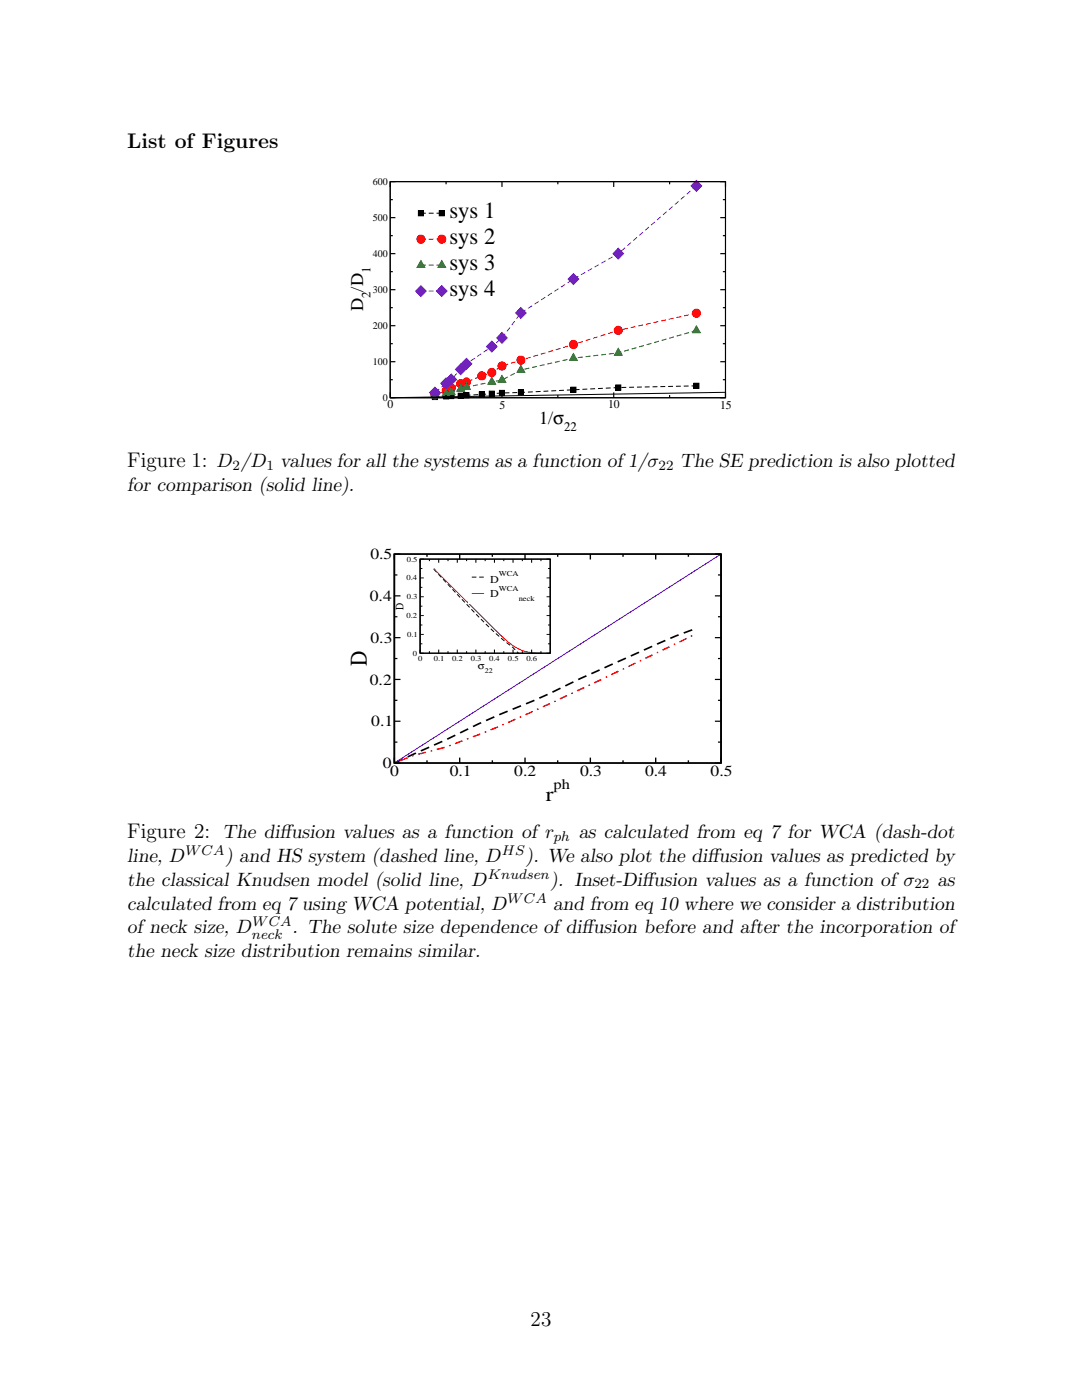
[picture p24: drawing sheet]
<svg xmlns="http://www.w3.org/2000/svg" width="216mm" height="279mm" viewBox="0 0 216 279" stroke-linecap="round" stroke-linejoin="round" font-family="sans-serif">
<defs><g id="words">
<text font-size="4.8" x="73.2" y="132.9" transform="rotate(-90 73.2 132.9)">D</text>
<g font-size="4.6">
<text x="89.7" y="43.6">sys 1</text>
<text x="89.7" y="48.8">sys 2</text>
<text x="89.7" y="54">sys 3</text>
<text x="89.7" y="59.1">sys 4</text>
</g>
<g font-size="4.2">
<text x="25.4" y="29.6">List of Figures</text>
<text x="25.4" y="93.2">Figure 1: D /D</text>
<text x="25.4" y="167.2">Figure 2: The dif</text>
<text x="105.9" y="264.5">23</text>
</g>
<text font-size="4.1" x="108.9" y="159.9">r</text>
<g font-size="3.8">
<text x="55.9" y="93.2">values for all the systems as a function of1/σ</text>
<text x="135.7" y="93.2">The SE prediction is also plotted</text>
<text x="25.4" y="98">for comparison (solid line).</text>
<text x="55.8" y="167.2">fusion values as a function of r</text>
<text x="115.5" y="167.2">as calculated from eq 7 for WCA (dash-dot</text>
<text x="25.4" y="172">line, D</text>
<text x="45" y="172">) and HS system (dashed line, D</text>
<text x="104.9" y="172">). We also plot the dif</text>
<text x="141.2" y="172">fusion values as predicted by</text>
<text x="25.4" y="176.7">the classical Knudsen model (solid line, D</text>
<text x="109.9" y="176.7">). Inset-Dif</text>
<text x="128.2" y="176.7">fusion values as a function of σ</text>
<text x="187.1" y="176.7">as</text>
<text x="25.4" y="181.5">calculated from eq 7 using WCA potential, D</text>
<text x="110.4" y="181.5">and from eq 10 where we consider a distribution</text>
<text x="25.4" y="186.3">of neck size, D</text>
<text x="25.4" y="191.1">the neck size distribution remains similar.</text>
<text x="58.4" y="186.3">. The solute size dependence of dif</text>
<text x="116.1" y="186.3">fusion before and after the incorporation of</text>
</g>
<text font-size="3.7" x="107.6" y="84.6">1/σ</text>
<text font-size="3.6" x="72.5" y="62.1" transform="rotate(-90 72.5 62.1)">D /D</text>
<g font-size="3.1">
<text x="73.9" y="111.6">0.5</text>
<text x="73.8" y="119.9">0.4</text>
<text x="73.9" y="128.3">0.3</text>
<text x="73.8" y="136.6">0.2</text>
<text x="74.1" y="145">0.1</text>
<text x="76.4" y="153.3">0</text>
<text x="77.9" y="154.9">0</text>
<text x="89.7" y="154.9">0.1</text>
<text x="102.6" y="154.9">0.2</text>
<text x="115.7" y="154.9">0.3</text>
<text x="128.7" y="154.9">0.4</text>
<text x="141.8" y="154.9">0.5</text>
</g>
<text font-size="2.9" x="110.4" y="157.5">ph</text>
<g font-size="2.8">
<text x="46.4" y="93.8">2</text>
<text x="53.2" y="93.8">1</text>
<text x="131.4" y="93.8">22</text>
<text x="110.5" y="167.8">ph</text>
<text x="37" y="170.6">WCA</text>
<text x="100.1" y="170.6">HS</text>
<text x="97.3" y="175.3">Knudsen</text>
<text x="182.5" y="177.3">22</text>
<text x="50.4" y="184.9">WCA</text>
<text x="101.3" y="180.1">WCA</text>
<text x="50.3" y="187.5">neck</text>
</g>
<text font-size="2.6" x="112.5" y="86">22</text>
<g font-size="2.5">
<text x="73.9" y="59.5" transform="rotate(-90 73.9 59.5)">2</text>
<text x="73.9" y="54.5" transform="rotate(-90 73.9 54.5)">1</text>
</g>
<g font-size="2.4">
<text x="77.3" y="81.5">0</text>
<text x="99.7" y="81.6">5</text>
<text x="121.3" y="81.5">10</text>
<text x="143.7" y="81.6">15</text>
</g>
<text font-size="2.2" x="80.5" y="121.7" transform="rotate(-90 80.5 121.7)">D</text>
<g font-size="2.1">
<text x="97.8" y="116.3">D</text>
<text x="97.8" y="119.2">D</text>
</g>
<g font-size="2">
<text x="74.4" y="36.9">600</text>
<text x="74.4" y="44.1">500</text>
<text x="74.4" y="51.3">400</text>
<text x="74.4" y="58.5">300</text>
<text x="74.4" y="65.7">200</text>
<text x="74.4" y="72.9">100</text>
<text x="76.4" y="80">0</text>
<text x="95.4" y="133.5">σ</text>
</g>
<g font-size="1.5">
<text x="81.2" y="112.1">0.5</text>
<text x="81.1" y="115.8">0.4</text>
<text x="81.2" y="119.6">0.3</text>
<text x="99.5" y="115">WCA</text>
<text x="99.5" y="117.9">WCA</text>
<text x="103.5" y="120">neck</text>
<text x="81.1" y="123.4">0.2</text>
<text x="81.2" y="127.1">0.1</text>
<text x="82.4" y="130.9">0</text>
<text x="83.4" y="131.9">0</text>
<text x="86.6" y="131.9">0.1</text>
<text x="90.2" y="131.9">0.2</text>
<text x="93.9" y="131.9">0.3</text>
<text x="97.6" y="131.9">0.4</text>
<text x="101.4" y="131.9">0.5</text>
<text x="105" y="131.9">0.6</text>
</g>
<text font-size="1.4" x="96.7" y="134.3">22</text>
</g></defs>
<path d="M139 77l-15.6 .3-23.2 1.1-13.4 .8" fill="none" stroke="#000" stroke-width=".2" stroke-dasharray="1 .6" stroke-linecap="butt"/>
<path d="M86.3 78.7h1v1h-1zM88.5 78.6h1v1h-1zM89.5 78.5h1.1v1h-1.1zM91.4 78.5h1v1h-1zM92.6 78.4h1v1h-1zM95.6 78.2h1v1h-1zM97.6 78.1h1v1h-1zM99.7 77.9h1v1h-1zM103.4 77.8h1v1h-1zM113.9 77.3h1v1h-1zM122.9 76.8h1v1.1h-1zM138.5 76.5h1v1h-1z" fill="#000"/>
<path d="M86.3 78.7h1v1h-1zM88.5 78.6h1v1h-1zM89.5 78.5h1.1v1h-1.1zM91.4 78.5h1v1h-1zM92.6 78.4h1v1h-1zM95.6 78.2h1v1h-1zM97.6 78.1h1v1h-1zM99.7 77.9h1v1h-1zM103.4 77.8h1v1h-1zM113.9 77.3h1v1h-1zM122.9 76.8h1v1.1h-1zM138.5 76.5h1v1h-1z" fill="none" stroke="#000" stroke-width=".2"/>
<path d="M139 62.5l-15.6 3.4-23.2 7.1-2.1 1.3-6.2 2.3-2.9 1.4-2.2 .8" fill="none" stroke="#f00" stroke-width=".2" stroke-dasharray="1 .6" stroke-linecap="butt"/>
<circle cx="139" cy="62.5" r=".81" fill="#f00"/>
<circle cx="139" cy="62.5" r=".81" fill="none" stroke="#f00" stroke-width=".2"/>
<circle cx="123.4" cy="65.9" r=".81" fill="#f00"/>
<circle cx="123.4" cy="65.9" r=".81" fill="none" stroke="#f00" stroke-width=".2"/>
<circle cx="114.4" cy="68.7" r=".81" fill="#f00"/>
<circle cx="114.4" cy="68.7" r=".81" fill="none" stroke="#f00" stroke-width=".2"/>
<circle cx="103.9" cy="71.9" r=".81" fill="#f00"/>
<circle cx="103.9" cy="71.9" r=".81" fill="none" stroke="#f00" stroke-width=".2"/>
<circle cx="100.2" cy="73" r=".81" fill="#f00"/>
<circle cx="100.2" cy="73" r=".81" fill="none" stroke="#f00" stroke-width=".2"/>
<circle cx="98.1" cy="74.3" r=".81" fill="#f00"/>
<circle cx="98.1" cy="74.3" r=".81" fill="none" stroke="#f00" stroke-width=".2"/>
<circle cx="96.1" cy="75" r=".81" fill="#f00"/>
<circle cx="96.1" cy="75" r=".81" fill="none" stroke="#f00" stroke-width=".2"/>
<circle cx="93.1" cy="76.2" r=".81" fill="#f00"/>
<circle cx="93.1" cy="76.2" r=".81" fill="none" stroke="#f00" stroke-width=".2"/>
<circle cx="91.9" cy="76.6" r=".81" fill="#f00"/>
<circle cx="91.9" cy="76.6" r=".81" fill="none" stroke="#f00" stroke-width=".2"/>
<circle cx="90" cy="77.4" r=".81" fill="#f00"/>
<circle cx="90" cy="77.4" r=".81" fill="none" stroke="#f00" stroke-width=".2"/>
<circle cx="89" cy="78" r=".81" fill="#f00"/>
<circle cx="89" cy="78" r=".81" fill="none" stroke="#f00" stroke-width=".2"/>
<circle cx="86.8" cy="78.8" r=".81" fill="#f00"/>
<circle cx="86.8" cy="78.8" r=".81" fill="none" stroke="#f00" stroke-width=".2"/>
<path d="M139 65.9l-15.6 4.5-9 1.1-10.5 2.3-3.7 2a40.9 40.9 0 0 0-10.2 2.5l-3.2 .6" fill="none" stroke="#008b00" stroke-width=".2" stroke-dasharray="1 .6" stroke-linecap="butt"/>
<path d="M139 65.1l.7 1.3h-1.5z" fill="#008b00"/>
<path d="M139 65.1l.7 1.3h-1.5z" fill="none" stroke="#008b00" stroke-width=".2"/>
<path d="M123.4 69.5l.7 1.4h-1.5z" fill="#008b00"/>
<path d="M123.4 69.5l.7 1.4h-1.5z" fill="none" stroke="#008b00" stroke-width=".2"/>
<path d="M114.4 70.6l.8 1.3h-1.5z" fill="#008b00"/>
<path d="M114.4 70.6l.8 1.3h-1.5z" fill="none" stroke="#008b00" stroke-width=".2"/>
<path d="M103.9 73l.8 1.3h-1.5z" fill="#008b00"/>
<path d="M103.9 73l.8 1.3h-1.5z" fill="none" stroke="#008b00" stroke-width=".2"/>
<path d="M100.2 74.9l.7 1.4h-1.5z" fill="#008b00"/>
<path d="M100.2 74.9l.7 1.4h-1.5z" fill="none" stroke="#008b00" stroke-width=".2"/>
<path d="M98.1 75.3l.8 1.4h-1.5z" fill="#008b00"/>
<path d="M98.1 75.3l.8 1.4h-1.5z" fill="none" stroke="#008b00" stroke-width=".2"/>
<path d="M93.1 76.4l.7 1.3h-1.5z" fill="#008b00"/>
<path d="M93.1 76.4l.7 1.3h-1.5z" fill="none" stroke="#008b00" stroke-width=".2"/>
<path d="M91.9 76.7l.8 1.4h-1.5z" fill="#008b00"/>
<path d="M91.9 76.7l.8 1.4h-1.5z" fill="none" stroke="#008b00" stroke-width=".2"/>
<path d="M90 77.4l.8 1.3h-1.5z" fill="#008b00"/>
<path d="M90 77.4l.8 1.3h-1.5z" fill="none" stroke="#008b00" stroke-width=".2"/>
<path d="M89 77.6l.8 1.4h-1.5z" fill="#008b00"/>
<path d="M89 77.6l.8 1.4h-1.5z" fill="none" stroke="#008b00" stroke-width=".2"/>
<path d="M86.8 78l.7 1.3h-1.5z" fill="#008b00"/>
<path d="M86.8 78l.7 1.3h-1.5z" fill="none" stroke="#008b00" stroke-width=".2"/>
<path d="M139 37.1l-15.6 13.5-9 5.1-10.5 6.8-3.7 4.9-2.1 1.8-5 3.4-3.1 3.1-3.2 2.7" fill="none" stroke="#7221bc" stroke-width=".2" stroke-dasharray="1 .6" stroke-linecap="butt"/>
<path d="M139 36.1l1 1-1 1-1.1-1z" fill="#7221bc"/>
<path d="M139 36.1l1 1-1 1-1.1-1z" fill="none" stroke="#7221bc" stroke-width=".28"/>
<path d="M123.4 49.6l1 1-1 1.1-1-1.1z" fill="#7221bc"/>
<path d="M123.4 49.6l1 1-1 1.1-1-1.1z" fill="none" stroke="#7221bc" stroke-width=".28"/>
<path d="M114.4 54.7l1 1-1 1-1-1z" fill="#7221bc"/>
<path d="M114.4 54.7l1 1-1 1-1-1z" fill="none" stroke="#7221bc" stroke-width=".28"/>
<path d="M103.9 61.4l1.1 1.1-1.1 1-1-1z" fill="#7221bc"/>
<path d="M103.9 61.4l1.1 1.1-1.1 1-1-1z" fill="none" stroke="#7221bc" stroke-width=".28"/>
<path d="M100.2 66.4l1 1-1 1.1-1.1-1.1z" fill="#7221bc"/>
<path d="M100.2 66.4l1 1-1 1.1-1.1-1.1z" fill="none" stroke="#7221bc" stroke-width=".28"/>
<path d="M98.1 68.1l1 1.1-1 1-1-1z" fill="#7221bc"/>
<path d="M98.1 68.1l1 1.1-1 1-1-1z" fill="none" stroke="#7221bc" stroke-width=".28"/>
<path d="M93.1 71.6l1 1-1 1-1-1z" fill="#7221bc"/>
<path d="M93.1 71.6l1 1-1 1-1-1z" fill="none" stroke="#7221bc" stroke-width=".28"/>
<path d="M91.9 72.7l1 1-1 1-1-1z" fill="#7221bc"/>
<path d="M91.9 72.7l1 1-1 1-1-1z" fill="none" stroke="#7221bc" stroke-width=".28"/>
<path d="M90 74.7l1.1 1-1.1 1.1-1-1.1z" fill="#7221bc"/>
<path d="M90 74.7l1.1 1-1.1 1.1-1-1.1z" fill="none" stroke="#7221bc" stroke-width=".28"/>
<path d="M89 75.5l1 1-1 1-1-1z" fill="#7221bc"/>
<path d="M89 75.5l1 1-1 1-1-1z" fill="none" stroke="#7221bc" stroke-width=".28"/>
<path d="M86.8 77.3l1 1.1-1 1-1-1z" fill="#7221bc"/>
<path d="M86.8 77.3l1 1.1-1 1-1-1z" fill="none" stroke="#7221bc" stroke-width=".28"/>
<path d="M77.9 36.2h66.9v43.2h-66.9zM144.8 78.3l-66.9 1.1" fill="none" stroke="#000" stroke-width=".2"/>
<g fill="none" stroke="#000" stroke-width=".24">
<path d="M77.9 36.2h66.9v43.2h-66.9zM77.9 39.8h.5M78.9 36.2h-1v1.1M89 36.2v.6M100.2 36.2v1.1M111.3 36.2v.6M122.5 36.2v1.1M133.6 36.2v.6M143.7 36.2h1.1v1.1M144.2 39.8h.6M77.9 54.2h.5M77.9 47h.5"/>
<path d="M77.9 57.8h1M77.9 50.6h1M77.9 43.4h1M143.7 57.8h1.1M143.7 50.6h1.1M143.7 43.4h1.1M144.2 54.2h.6M144.2 47h.6M77.9 78.3v1.1h1M77.9 75.8h.5M77.9 68.6h.5M77.9 61.4h.5"/>
<path d="M77.9 72.2h1M77.9 65h1M89 78.8v.6M100.2 78.3v1.1M111.3 78.8v.6M122.5 78.3v1.1M133.6 78.8v.6M143.7 72.2h1.1M143.7 65h1.1M144.2 75.8h.6M144.2 68.6h.6M144.2 61.4h.6"/>
<path d="M144.8 78.3v1.1h-1.1"/>
</g>
<path d="M82.3 39.4h16.9v21.8h-16.9z" fill="#fff"/>
<path d="M84 42.6h4.2" fill="none" stroke="#000" stroke-width=".2" stroke-dasharray="1 .6" stroke-linecap="butt"/>
<path d="M83.5 42h1v1.1h-1zM87.6 42h1.1v1.1h-1.1z" fill="#000"/>
<path d="M83.5 42h1v1.1h-1zM87.6 42h1.1v1.1h-1.1z" fill="none" stroke="#000" stroke-width=".2"/>
<path d="M84 47.7h4.2" fill="none" stroke="#f00" stroke-width=".2" stroke-dasharray="1 .6" stroke-linecap="butt"/>
<circle cx="84" cy="47.7" r=".81" fill="#f00"/>
<circle cx="84" cy="47.7" r=".81" fill="none" stroke="#f00" stroke-width=".2"/>
<circle cx="88.1" cy="47.7" r=".81" fill="#f00"/>
<circle cx="88.1" cy="47.7" r=".81" fill="none" stroke="#f00" stroke-width=".2"/>
<path d="M84 52.9h4.2" fill="none" stroke="#008b00" stroke-width=".2" stroke-dasharray="1 .6" stroke-linecap="butt"/>
<path d="M84 52l.7 1.4h-1.5z" fill="#008b00"/>
<path d="M84 52l.7 1.4h-1.5z" fill="none" stroke="#008b00" stroke-width=".2"/>
<path d="M88.2 52l.7 1.4h-1.5z" fill="#008b00"/>
<path d="M88.2 52l.7 1.4h-1.5z" fill="none" stroke="#008b00" stroke-width=".2"/>
<path d="M84 58.1h4.2" fill="none" stroke="#7221bc" stroke-width=".2" stroke-dasharray="1 .6" stroke-linecap="butt"/>
<path d="M84 57.1l1 1-1 1-1-1z" fill="#7221bc"/>
<path d="M84 57.1l1 1-1 1-1-1z" fill="none" stroke="#7221bc" stroke-width=".28"/>
<path d="M88.2 57.1l1 1-1 1-1.1-1z" fill="#7221bc"/>
<path d="M88.2 57.1l1 1-1 1-1.1-1z" fill="none" stroke="#7221bc" stroke-width=".28"/>
<path d="M69.6 106.9h79.3v54.2h-79.3z" fill="#fff"/>
<path d="M138.1 125.7a225.9 225.9 0 0 0-16.5 7.1l-14.5 6.8a198 198 0 0 0-18.1 8l-10.3 4.7" fill="none" stroke="#000" stroke-width=".35" stroke-dasharray="1.7 1" stroke-linecap="butt"/>
<path d="M138.1 126.9l-16.5 7.9a491.2 491.2 0 0 1-26.1 11.8l-6.5 2.5-6.5 1.7-3.8 1.5" fill="none" stroke="#f00" stroke-width=".31" stroke-dasharray=".3 .9 1.5 .9" stroke-linecap="butt"/>
<path d="M143.9 110.6l-65.2 41.7" fill="none" stroke="#00f" stroke-width=".2"/>
<g fill="none" stroke="#000" stroke-width=".2">
<path d="M78.7 110.6h65.2v41.7h-65.2zM83.8 111.6h26v18.8h-26zM83.8 117.2h.5M83.8 113.5h.5M83.8 119.1h.8M83.8 115.3h.8M85.7 111.6v.4M87.5 111.6v.7M89.4 111.6v.4M91.2 111.6v.7M93.1 111.6v.4M95 111.6v.7"/>
<path d="M96.8 111.6v.4M98.7 111.6v.7M100.5 111.6v.4M102.4 111.6v.7M104.2 111.6v.4M106.1 111.6v.7M107.9 111.6v.4M109.1 119.1h.7M109.1 115.3h.7M109.3 117.2h.5M109.3 113.5h.5M83.8 128.5h.5"/>
<path d="M83.8 124.7h.5M83.8 121h.5M83.8 126.6h.8M83.8 122.9h.8M85.7 130v.4M87.5 129.6v.8M89.4 130v.4M91.2 129.6v.8M93.1 130v.4M95 129.6v.8M96.8 130v.4M98.7 129.6v.8"/>
<path d="M100.5 130v.4M102.4 129.6v.8M104.2 130v.4M106.1 129.6v.8M107.9 130v.4M109.1 126.6h.7M109.1 122.9h.7M109.3 128.5h.5M109.3 124.7h.5M109.3 121h.5"/>
</g>
<g fill="none" stroke="#000" stroke-width=".26">
<path d="M78.7 114.7h.6M78.7 118.9h1.2M79.9 110.6h-1.2v1.1M83.8 111.6h26v18.8h-26zM85.2 110.6v.5M91.7 110.6v1.1M98.2 110.6v.5M104.8 110.6v1.1M111.3 110.6v.5M117.8 110.6v1.1M124.3 110.6v.5M130.8 110.6v1.1"/>
<path d="M137.4 110.6v.5M142.6 110.6h1.3v1.1M142.6 118.9h1.3M143.3 114.7h.6M78.7 139.8h.6M78.7 131.4h.6M78.7 123.1h.6M78.7 135.6h1.2M78.7 127.3h1.2M142.6 135.6h1.3M142.6 127.3h1.3M143.3 139.8h.6"/>
<path d="M143.3 131.4h.6M143.3 123.1h.6M78.7 151.2v1.1h1.2M78.7 148.1h.6M78.7 143.9h1.2M85.2 151.7v.6M91.7 151.2v1.1M98.2 151.7v.6M104.8 151.2v1.1M111.3 151.7v.6M117.8 151.2v1.1M124.3 151.7v.6"/>
<path d="M130.8 151.2v1.1M137.4 151.7v.6M142.6 143.9h1.3M143.3 148.1h.6M143.9 151.2v1.1h-1.3"/>
</g>
<path d="M78.7 110.6h65.2v41.7h-65.2z" fill="none" stroke="#000" stroke-width=".35"/>
<path d="M86.6 113.6l3.6 3.9a137.9 137.9 0 0 0 10.3 10.3l1.9 1.4 1.1 1.2" fill="none" stroke="#000" stroke-width=".2" stroke-dasharray=".9 .5" stroke-linecap="butt"/>
<path d="M86.5 113.5l10.4 10.3a42.1 42.1 0 0 0 6 5.4 9.1 9.1 0 0 0 5.1 1.2" fill="none" stroke="#f00" stroke-width=".2"/>
<path d="M93.4 113.5h13.9v7.1h-13.9z" fill="#fff"/>
<path d="M94.1 115.2h2.5" fill="none" stroke="#000" stroke-width=".2" stroke-dasharray=".9 .5" stroke-linecap="butt"/>
<path d="M94.1 118.4h2.5" fill="none" stroke="#f00" stroke-width=".2"/>
<use href="#words"/>
</svg>
